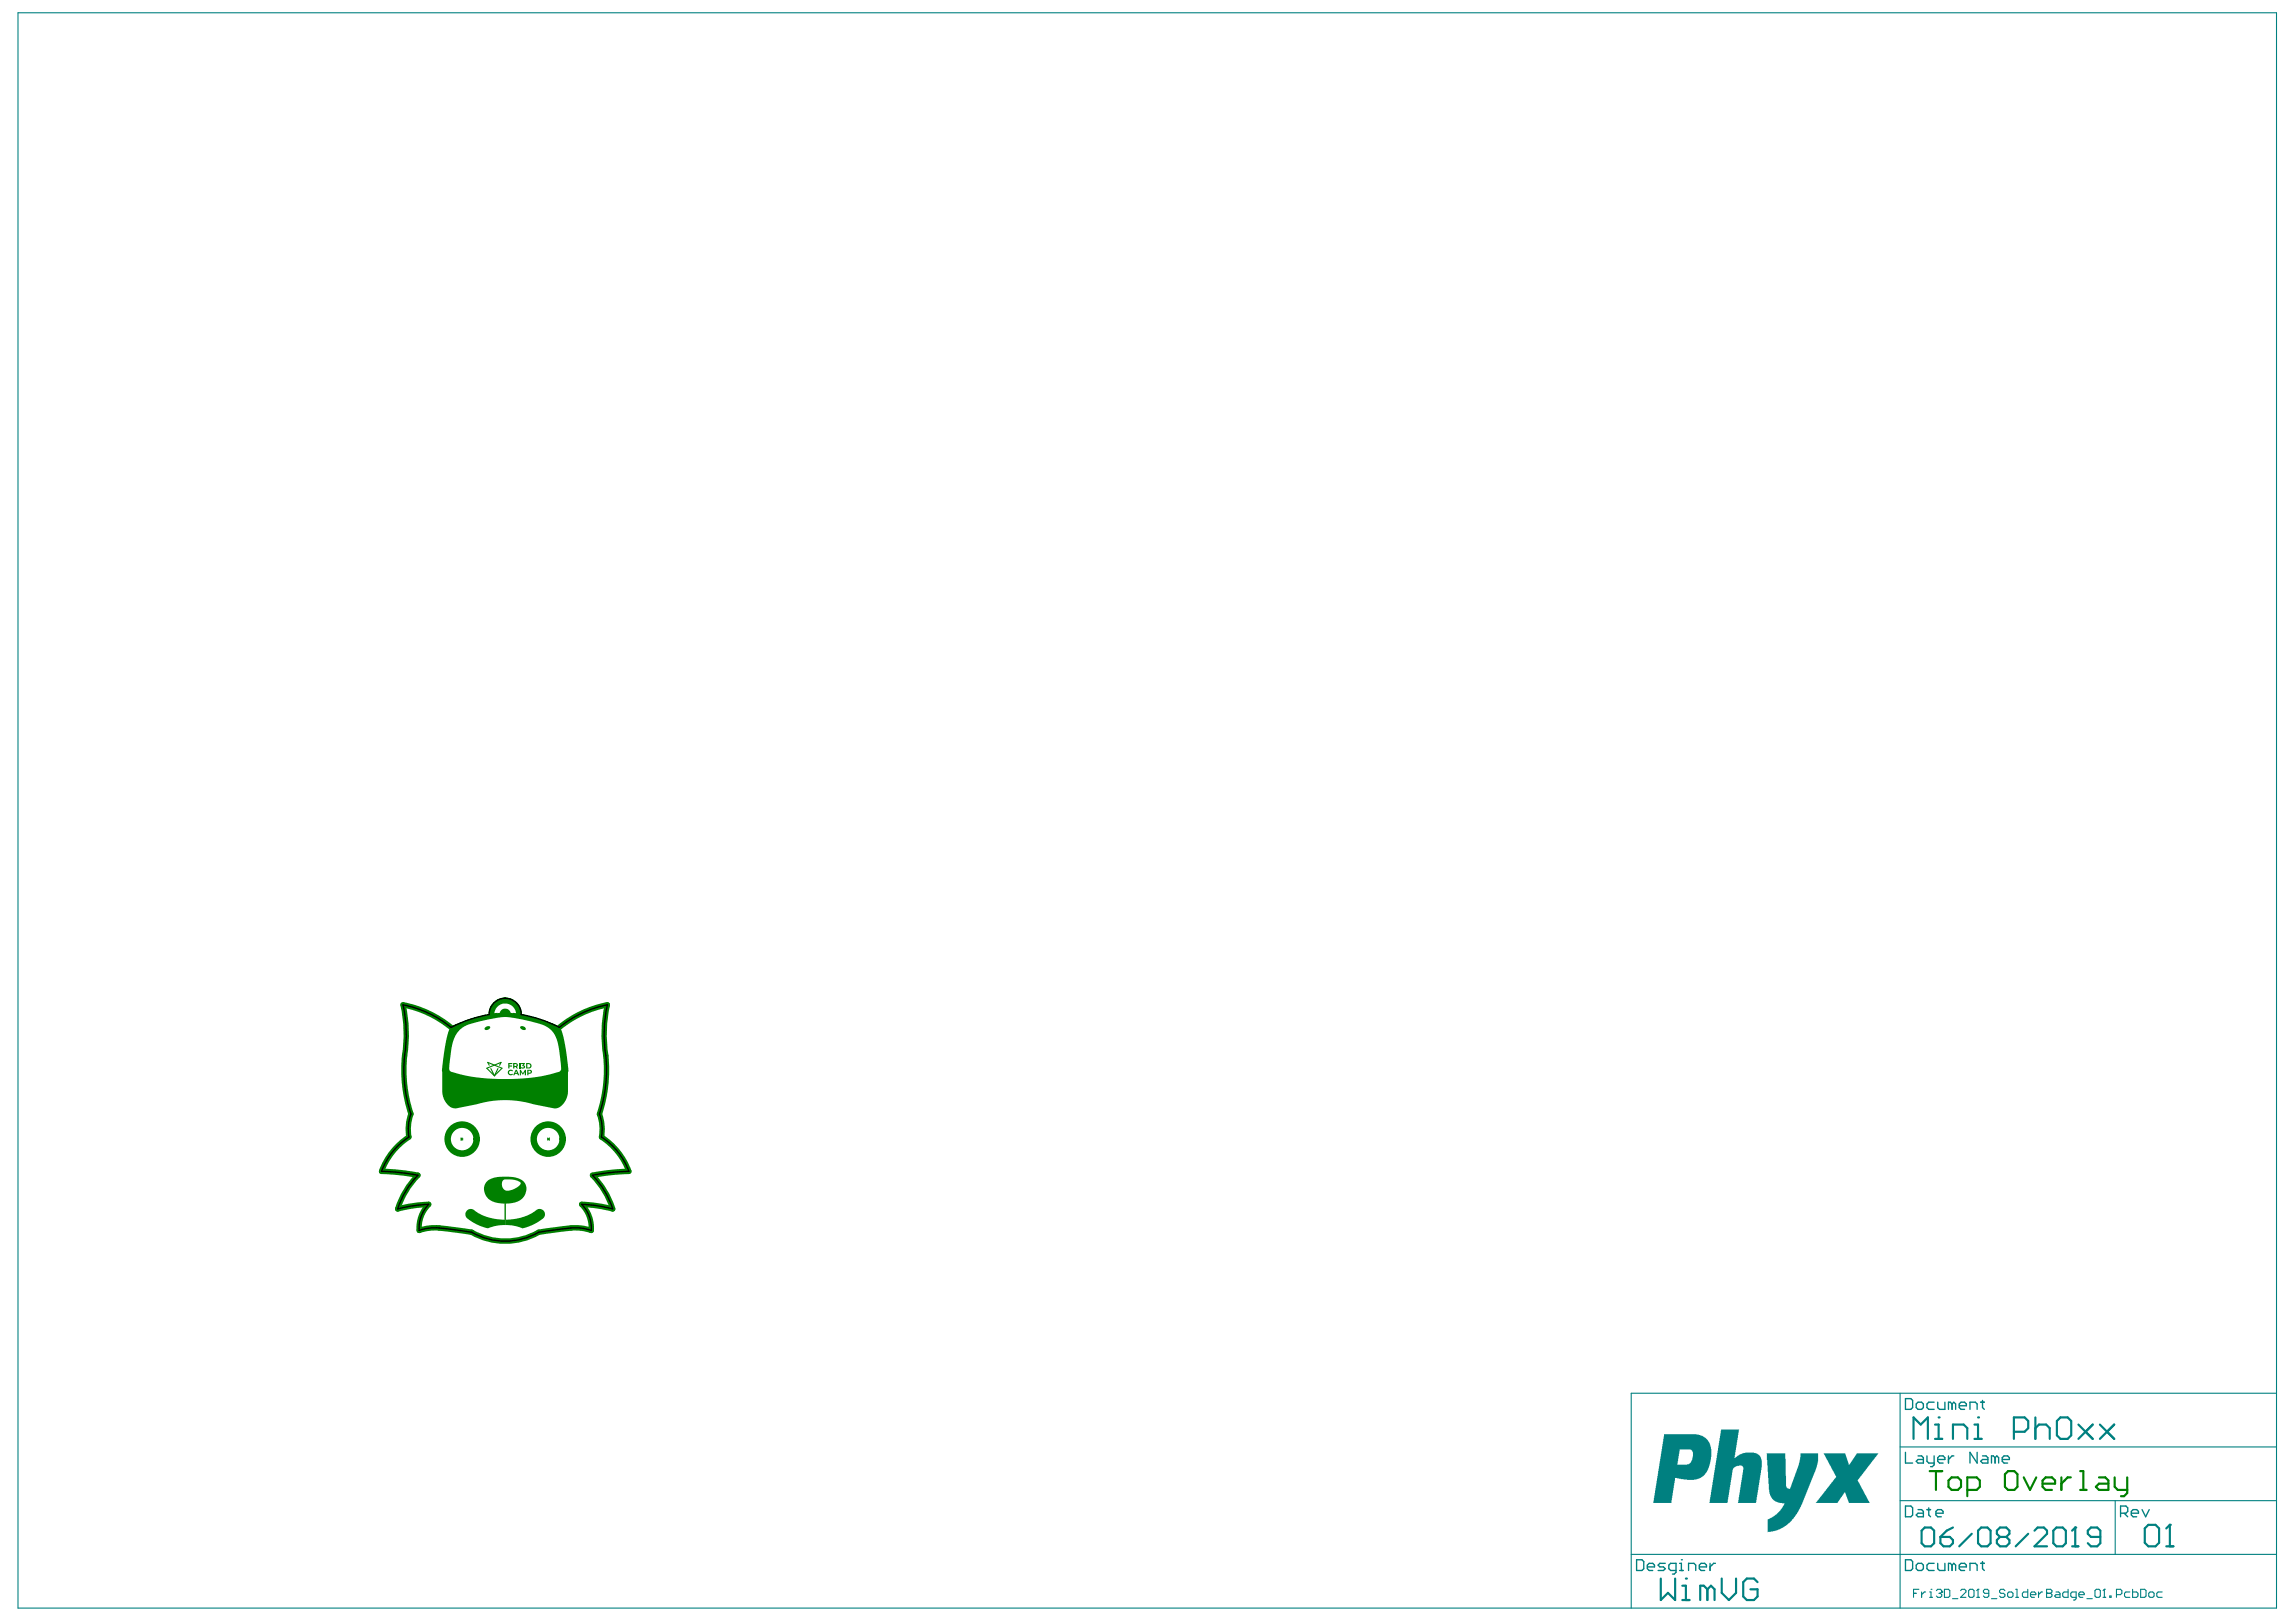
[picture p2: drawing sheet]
<svg xmlns="http://www.w3.org/2000/svg" width="297mm" height="210mm" viewBox="0 0 297 210" stroke-linecap="round" stroke-linejoin="round" font-family="sans-serif">
<g fill="#008080">
<path d="M228.5 188.1h2.5l.1 4.2v.2l.3 .2 .2-.1 1.1-3.1 .2-.9v-.5h2.3v1l-.3 1.3-1.9 4.6-.8 1.3-1 1.1-1 .5-.8 .3-.7 .1v-1.2a.45 .45 0 0 1 .4-.6l.7-.5 .6-.5 .5-1h-.7l-.6-.2-.4-.4-.2-.4-.2-.7z"/>
<path d="M235.9 188.1h2.8l.5 1.4 .2-.1 .8-1.3h2.8l-2.6 3.3a.38 .38 0 0 0 .1 .5l1.4 2.6h-2.7l-.5-1.4h-.1l-.9 1.4h-2.8l2.2-2.8 .2-.3a.34 .34 0 0 0 .1-.5z"/>
<path d="M222.7 185h2.3l-.6 3.7 .7-.5 .7-.2h1.3l.4 .2 .3 .4 .1 .4v.9l-.7 4.6h-2.4l.7-4.1a.58 .58 0 0 0-.1-.7h-.7l-.3 .2a.59 .59 0 0 0-.3 .7l-.6 3.9h-2.4z"/>
<path d="M215.3 185.6h4.2l.8 .3 .6 .5 .4 .7 .1 .4v1.4l-.3 .8-.3 .8-.3 .4-.5 .4-.8 .2h-.9l-1.6-.2-.5 3.2h-2.3zM217.3 187.6l-.3 1.9h1.3l.3-.1 .3-.5 .1-.7a.57 .57 0 0 0-.3-.6z"/>
</g>
<g fill="none" stroke="#008080" stroke-width=".14">
<path d="M2.3 1.7h292.2v206.4h-292.2zM245.8 180.3v27.8M245.8 194.2h48.7M245.8 187.2h48.7M273.6 194.2v7M294.5 180.3h-83.5v27.8M211 201.2h83.5M247.6 206.2h.3M248.3 205.7h-.7v1M248.6 206v.7M249.1 206h-.2l-.3 .4M249.6 206h.2v.7"/>
<path d="M249.6 206.7h.4M249.8 205.7h.1M250.5 205.8l.2-.1h.3l.2 .1v.2M250.9 206.2h.1M251 206.2l.2 .2v.1l-.2 .2h-.3l-.2-.2M251.2 206h.1M251.2 206l-.2 .2M251.6 205.7h.5l.2 .1v.7l-.2 .2h-.5zM252.6 206.9h.7M253.6 205.8l.2-.1h.4l.1 .1v.2l-.7 .7h.7M254.7 205.8l.2-.1h.3l.2 .1v.7l-.2 .2h-.3l-.2-.2zM255.7 206.7h.4"/>
<path d="M255.9 205.7h.1M255.9 205.7v1M255.9 205.7l-.2 .1M257.3 206.2h-.5l-.2-.2v-.2l.2-.1h.3l.2 .1v.7l-.2 .2h-.3l-.2-.2M257.6 206.9h.7M259.4 205.8l-.2-.1h-.3l-.2 .1v.2l.2 .2h.3l.2 .2v.1l-.2 .2h-.3l-.2-.2M259.7 206.2l.2-.2h.4l.1 .2v.3l-.1 .2h-.4l-.2-.2zM260.8 205.7h.1v1M260.8 206.7h.3M262.3 205.7v1h-.5l-.2-.2v-.3l.2-.2h.5M262.7 206.4h.7v-.2l-.2-.2h-.3l-.2 .2v.3l.2 .2h.3M263.7 206v.7"/>
<path d="M264.2 206h-.1l-.4 .4M264.8 206.2h.1M264.8 205.7h.5l.2 .1v.2l-.2 .2 .2 .2v.1l-.2 .2h-.5zM264.8 206.2h.5M266 206h.3l.2 .2v.5h-.5l-.2-.2 .2-.1h.5M267.6 205.7v1h-.6l-.1-.2v-.3l.1-.2h.6M268.6 206.7h-.5l-.2-.2v-.3l.2-.2h.5v.9l-.2 .2h-.2M268.9 206.4h.7v-.2l-.1-.2h-.4l-.2 .2v.3l.2 .2h.4M270 206.9h.7M271 205.8l.2-.1h.4l.1 .1v.7l-.1 .2h-.4l-.2-.2zM272.1 206.7h.3M272.2 205.7h.1"/>
<path d="M272.2 205.7v1M272.2 205.7l-.1 .1M272.9 206.5h.2v.2h-.2zM273.8 206.4h.5l.2-.2v-.4l-.2-.1h-.5v1M275.6 206h-.6l-.1 .2v.3l.1 .2h.6M275.9 205.7v1h.5l.2-.2v-.3l-.2-.2h-.5M276.9 205.7h.6l.1 .1v.7l-.1 .2h-.6zM278 206.2l.2-.2h.3l.2 .2v.3l-.2 .2h-.3l-.2-.2zM279.7 206h-.5l-.2 .2v.3l.2 .2h.5"/>
</g>
<g fill="none" stroke="#008080" stroke-width=".18">
<path d="M246.5 194.9h.7l.2 .2v1l-.2 .2h-.7zM246.5 181h.7l.2 .2v1l-.2 .2h-.7zM246.5 187.9v1.4h.9M247.9 181.7l.2-.2h.5l.2 .2v.5l-.2 .2h-.5l-.2-.2zM248.1 195.4h.5l.2 .2v.7h-.7l-.2-.2 .2-.3h.7M248.1 188.4h.5l.2 .2v.7h-.7l-.2-.2 .2-.2h.7M249.3 195.4h.5M249.3 188.4v.7l.2 .2h.7M249.5 195.1v1l.3 .2M250.2 181.5h-.7l-.2 .2v.5l.2 .2h.7M250.2 188.4v1.2l-.2 .2h-.2M250.5 195.8h.9v-.2l-.2-.2h-.5l-.2 .2v.5l.2 .2h.5"/>
<path d="M250.7 188.9h.9v-.3l-.2-.2h-.5l-.2 .2v.5l.2 .2h.5M250.7 181.5v.7l.2 .2h.7v-.9M252.1 188.4v.9M252.5 181.7l-.2-.2h-.2v.9M252.5 181.7l.3-.2 .2 .2v.7M252.5 181.7v.7M252.8 188.4h-.3l-.4 .5M253.5 181.9h.9v-.2l-.2-.2h-.5l-.2 .2v.5l.2 .2h.5M254.9 182.4v-.9h.7l.2 .2v.7M255.8 187.9v1.4l-.9-1.4v1.4M256.3 181.5h.4M256.5 188.4h.4l.3 .2v.7h-.7l-.2-.2 .2-.2h.7"/>
<path d="M256.5 181.2v1l.2 .2M258.1 188.6l-.2-.2h-.3v.9M258.1 188.6v.7M258.1 188.6l.2-.2 .3 .2v.7M259 188.9h1v-.3l-.3-.2h-.4l-.3 .2v.5l.3 .2h.4M274.3 195.8h.7l.3-.2v-.5l-.3-.2h-.7v1.4M274.8 195.8l.5 .5M275.7 195.8h1v-.2l-.3-.2h-.4l-.3 .2v.5l.3 .2h.4M277.1 195.4l.5 .9 .5-.9M211.7 201.8h.7l.3 .3v.9l-.3 .2h-.7zM213.1 202.8h.9v-.3l-.2-.2h-.4l-.3 .2v.5l.3 .2h.4M215.4 202.3h-.7l-.2 .2 .2 .3h.5l.2 .2-.2 .2h-.7"/>
<path d="M216.8 203.2h-.7l-.2-.2v-.5l.2-.2h.7v1.2l-.2 .2h-.2M217.3 203.2h.5M217.3 202.3h.2v.9M217.5 201.8h.1M218.5 203.2v-.9h.6l.3 .2v.7M219.8 202.8h1v-.3l-.3-.2h-.4l-.3 .2v.5l.3 .2h.4M221.2 202.3v.9M221.9 202.3h-.2l-.5 .5M246.5 201.8h.7l.2 .3v.9l-.2 .2h-.7zM247.9 202.5l.2-.2h.5l.2 .2v.5l-.2 .2h-.5l-.2-.2zM250.2 202.3h-.7l-.2 .2v.5l.2 .2h.7M250.7 202.3v.7l.2 .2h.7v-.9"/>
<path d="M252.5 202.5l-.2-.2h-.2v.9M252.5 202.5v.7M252.5 202.5l.3-.2 .2 .2v.7M253.5 202.8h.9v-.3l-.2-.2h-.5l-.2 .2v.5l.2 .2h.5M254.9 203.2v-.9h.7l.2 .2v.7M256.3 202.3h.4M256.5 202.1v.9l.2 .2"/>
</g>
<g fill="none" stroke="#008080" stroke-width=".28">
<path d="M247.6 186.2v-2.8l.9 1 .9-1v2.8M248.6 198.1l.4-.4h.8l.4 .4v1.6l-.4 .4h-.8l-.4-.4zM250.3 186.2h1M250.3 184.4h.5v1.8M250.8 183.4h.1M251 198.9h1.3l.4 .4v.4l-.4 .4h-.9l-.4-.4zM252.7 186.2v-1.8h1.3l.5 .4v1.4M252.7 197.7l-.9 .4-.8 .8M255.1 198.5l-1.6 1.6M255.4 184.4h.5v1.8M255.4 186.2h1M255.9 183.4h.1"/>
<path d="M255.9 198.1l.4-.4h.8l.4 .4v1.6l-.4 .4h-.8l-.4-.4zM258.7 198.9l-.4 .4v.4l.4 .4h.9l.4-.4v-.4l-.4-.4M258.7 198.9l-.4-.4v-.4l.4-.4h.9l.4 .4v.4l-.4 .4M258.7 198.9h.9M260.5 185.3h1.4l.5-.5v-.9l-.5-.5h-1.4v2.8M262.4 198.5l-1.6 1.6M263.2 198.1l.4-.4h.8l.4 .4v.4l-1.6 1.6h1.6M263.3 184.8l.5-.4h.9l.5 .4v1.4M263.3 183.4v2.8M265.6 198.1l.4-.4h.9l.4 .4v1.6l-.4 .4h-.9l-.4-.4zM266.1 183.9l.5-.5h.9l.5 .5v1.8l-.5 .5h-.9l-.5-.5zM268.5 197.7h.1"/>
<path d="M268.5 197.7v2.4M268.5 197.7l-.4 .4M268.9 184.4l1.8 1.8M270.7 184.4l-1.8 1.8M271.7 184.4l1.8 1.8M271.7 198.9h-1.2l-.4-.4v-.4l.4-.4h.8l.4 .4v1.6l-.4 .4h-.8l-.4-.4M273.5 184.4l-1.8 1.8M277.5 197.8l.4-.5h1l.4 .5v1.8l-.4 .5h-1l-.4-.5zM280.7 197.3h.1M280.7 197.3v2.8M280.7 197.3l-.4 .5M214.9 204.3v2.8l.9-1 .9 1v-2.8"/>
<path d="M217.6 207.1h1M217.6 205.2h.5v1.9M218.1 204.3h.1M220.9 205.7l-.5-.5h-.4v1.9M220.9 205.7v1.4M220.9 205.7l.5-.5 .4 .5v1.4M222.7 204.3v1.8l1 1 .9-1v-1.8M227.4 204.7l-.5-.4h-.9l-.5 .4v1.9l.5 .5h.9l.5-.5v-.9h-.9M268.1 200.1h.8M280.3 200.1h.9"/>
</g>
<g fill="#008000">
<path d="M62.8 133l.4-.2 .2 .1-.1 .3-.4 .1-.2-.1z"/>
<path d="M67.3 132.9h.5l.2 .1v.2l-.2 .1-.3-.1-.2-.2z"/>
<path d="M60.4 156.6a.77 .77 0 0 1 1.2 .2l.7 .4a7.2 7.2 0 0 0 3.1 .6v.7l-1.5 .2-.8 .3a5.3 5.3 0 0 1-2.8-1.6l-.1-.4z"/>
<path d="M65.4 157.8a7 7 0 0 0 3.3-.7l.3-.2a.97 .97 0 0 1 1.2-.3 .71 .71 0 0 1-.1 1.2 6.6 6.6 0 0 1-2.5 1.2l-.8-.3-1.4-.2z"/>
<path d="M63.1 152.8l.5-.3 .6-.1h-.1l1.1-.1a3.5 3.5 0 0 1 2.6 .7 1.79 1.79 0 0 1-1.4 2.7 3.8 3.8 0 0 1-3.4-.7 1.6 1.6 0 0 1 .1-2.2zM65.1 152.7a.85 .85 0 0 0 0 1.1 .85 .85 0 0 0 1.1 .2l.6-.3 .4-.3a.26 .26 0 0 0 0-.5l-.9-.3h-1z"/>
<path d="M58.3 132.9l1-.5 1.5-.5 2.1-.5 1.7-.3a.73 .73 0 0 1 .8-.6 .73 .73 0 0 1 .7 .6l2.6 .5 2.4 .7a2.23 2.23 0 0 1 1.4 .7l.4 1.4 .5 2.5 .1 1.6v2.4a2.2 2.2 0 0 1-1.7 2.5l-2.6-.5a13.3 13.3 0 0 0-7.7 0l-2.3 .5a1.6 1.6 0 0 1-1.8-1.2l-.2-.9v-2.8l.5-3.7 .3-1.3zM59.5 133.3a5.1 5.1 0 0 0-1.2 3.4l-.2 1.4a.54 .54 0 0 0 .6 .7l2.8 .6 3.6 .2 3.7-.1 1.4-.3 1.7-.4a.58 .58 0 0 0 .7-.6l-.5-3.3a3.5 3.5 0 0 0-.8-1.6l-.7-.5a20 20 0 0 0-4.8-1.2h-.8a21.6 21.6 0 0 0-4.5 1z"/>
</g>
<path d="M59.7 147.3l.1 .1-.1 .2zM59.9 147.3v.3M70.9 147.3v.3M70.9 147.4l.2-.1v.3z" fill="none" stroke="#008000" stroke-width=".13"/>
<path d="M63.3 137.9l-.2-.4 1.8 .7-.9 1M63.5 138.3l.5 .9M64.4 138.3l-.4 .9M64.6 137.9l.2-.4-1.8 .7 1 1M61.5 146.2v2.4M69.2 146.2v2.4" fill="none" stroke="#008000" stroke-width=".14"/>
<path d="M65.4 155.8v2" fill="none" stroke="#008000" stroke-width=".18"/>
<g fill="#008000">
<path d="M65.8 137.6h.5v.1h-.4v.2h.3v.1h-.3v.3h-.1z"/>
<path d="M67.1 137.6h.2v.7h-.2z"/>
<path d="M67.4 137.6h.5l-.2 .3 .2 .1-.1 .3-.4-.1v-.1h.4l-.1-.1h-.1l.1-.3h-.3z"/>
<path d="M65.8 138.6l.2-.2 .3 .1 .1 .1-.1 .1-.2-.1h-.2v.3l.1 .1 .3-.1 .1 .1-.2 .2-.4-.1-.1-.2z"/>
<path d="M67.3 138.4h.1l.2 .5 .3-.5h.1v.8h-.1v-.5l-.2 .4-.3-.4v.5h-.1z"/>
<path d="M66.5 137.7v.3l.3-.1v-.2zM66.4 137.6h.4l.2 .1v.2l-.1 .2 .1 .2h-.2l-.1-.2h-.2v.2h-.1z"/>
<path d="M68.2 137.7v.4h.3v-.3zM68.1 137.6l.5 .1 .2 .2-.1 .3-.2 .1h-.4z"/>
<path d="M66.8 138.6l-.1 .3h.2zM66.7 138.4h.2l.3 .8h-.2l-.1-.2h-.3l-.1 .2h-.1z"/>
<path d="M68.4 138.6v.2h.2v-.2zM68.2 138.4l.5 .1 .1 .2-.1 .2-.3 .1v.2h-.2z"/>
</g>
<g fill="none" stroke="#008000" stroke-width=".28">
<path d="M249.6 190.4h1.7M250.5 190.4v2.4M252.1 191.6l.4-.4h.8l.4 .4v.8l-.4 .4h-.8l-.4-.4zM254.5 192.8h1.2l.4-.4v-.8l-.4-.4h-1.2v2.4M259.4 190.8l.4-.4h.8l.4 .4v1.6l-.4 .4h-.8l-.4-.4zM261.8 191.2l.8 1.6 .8-1.6M264.2 192h1.7v-.4l-.4-.4h-.8l-.5 .4v.8l.5 .4h.8M266.7 191.2v1.6M267.9 191.2h-.4l-.8 .8M269.1 190.4h.4v2.4M269.1 192.8h.8M271.6 191.2h.8l.4 .4v1.2h-1.2l-.5-.4 .5-.4h1.2"/>
<path d="M273.6 191.2v1.2l.4 .4h1.2M275.2 191.2v2l-.4 .4h-.4"/>
</g>
<path d="M58.4 133a14 14 0 0 0-6.3-3 19.6 19.6 0 0 1 .2 7.5 18.2 18.2 0 0 0 .9 6.7l-.4 1.4 .1 1.5a9 9 0 0 0-3.5 4.5l2.7 .2 2 .3a11 11 0 0 0-2.7 4.3l2.3-.4 1.8-.1a4.3 4.3 0 0 0-1.3 3.3 8.4 8.4 0 0 1 4.4-.1l2.4 .4a8.7 8.7 0 0 0 8.7 0l1.2-.2a18.9 18.9 0 0 1 4.6-.3l1 .2a4.3 4.3 0 0 0-1.2-3.3l1.7 .1 2.3 .4a11 11 0 0 0-2.7-4.3l2.1-.3 2.7-.2a9 9 0 0 0-3.6-4.5l.1-1.5-.3-1.4a19.1 19.1 0 0 0 .6-9.2v-2.5l.4-2.5a14 14 0 0 0-6.2 3" fill="none" stroke="#008000" stroke-width=".7"/>
<path d="M65.3 129.5a1.81 1.81 0 0 0-1.7 1.6M65.4 129.5a1.81 1.81 0 0 1 1.7 1.6" fill="none" stroke="#008000" stroke-width=".77"/>
<g fill="none" stroke="#008000" stroke-width=".14">
<path d="M64.3 131.1a17.1 17.1 0 0 0-5.9 1.9M66.4 131.1a17.1 17.1 0 0 1 6 1.9M61.5 146.2a2.09 2.09 0 0 0-3.1-.4 2.09 2.09 0 0 0 0 3.2 2.09 2.09 0 0 0 3.1-.4M69.2 146.2a2.09 2.09 0 0 1 3.1-.4 2.09 2.09 0 0 1 0 3.2 2.09 2.09 0 0 1-3.1-.4"/>
<circle cx="59.8" cy="147.4" r="1.74"/>
<circle cx="70.9" cy="147.4" r="1.74"/>
</g>
<g fill="none" stroke="#008000" stroke-width=".84">
<circle cx="59.8" cy="147.4" r="1.88"/>
<circle cx="70.9" cy="147.4" r="1.88"/>
</g>
<path d="M52.1 130a14 14 0 0 1 6.3 3l1.3-.7 1.4-.5 2.2-.5a2.07 2.07 0 0 1 2.1-2.1 2.07 2.07 0 0 1 2 2.1l2.9 .8 2.1 .9a14 14 0 0 1 6.2-3 19.6 19.6 0 0 0-.2 7.5 18.1 18.1 0 0 1-.8 6.7l.3 1.4-.1 1.5a9 9 0 0 1 3.6 4.5l-2.1 .1-2.7 .4a11 11 0 0 1 2.7 4.3l-2.3-.4-1.7-.1a4.3 4.3 0 0 1 1.2 3.3 8.4 8.4 0 0 0-4.4-.1l-2.4 .4a8.7 8.7 0 0 1-8.7 0l-1.2-.2a18.9 18.9 0 0 0-4.5-.3l-1.1 .2a4.3 4.3 0 0 1 1.3-3.3l-1.8 .1-2.3 .4a11 11 0 0 1 2.7-4.3l-2-.3-2.7-.2a9 9 0 0 1 3.5-4.5l-.1-1.5 .4-1.4a19.1 19.1 0 0 1-.7-9.2v-2.5z" fill="none" stroke="#000" stroke-width=".18"/>
</svg>
